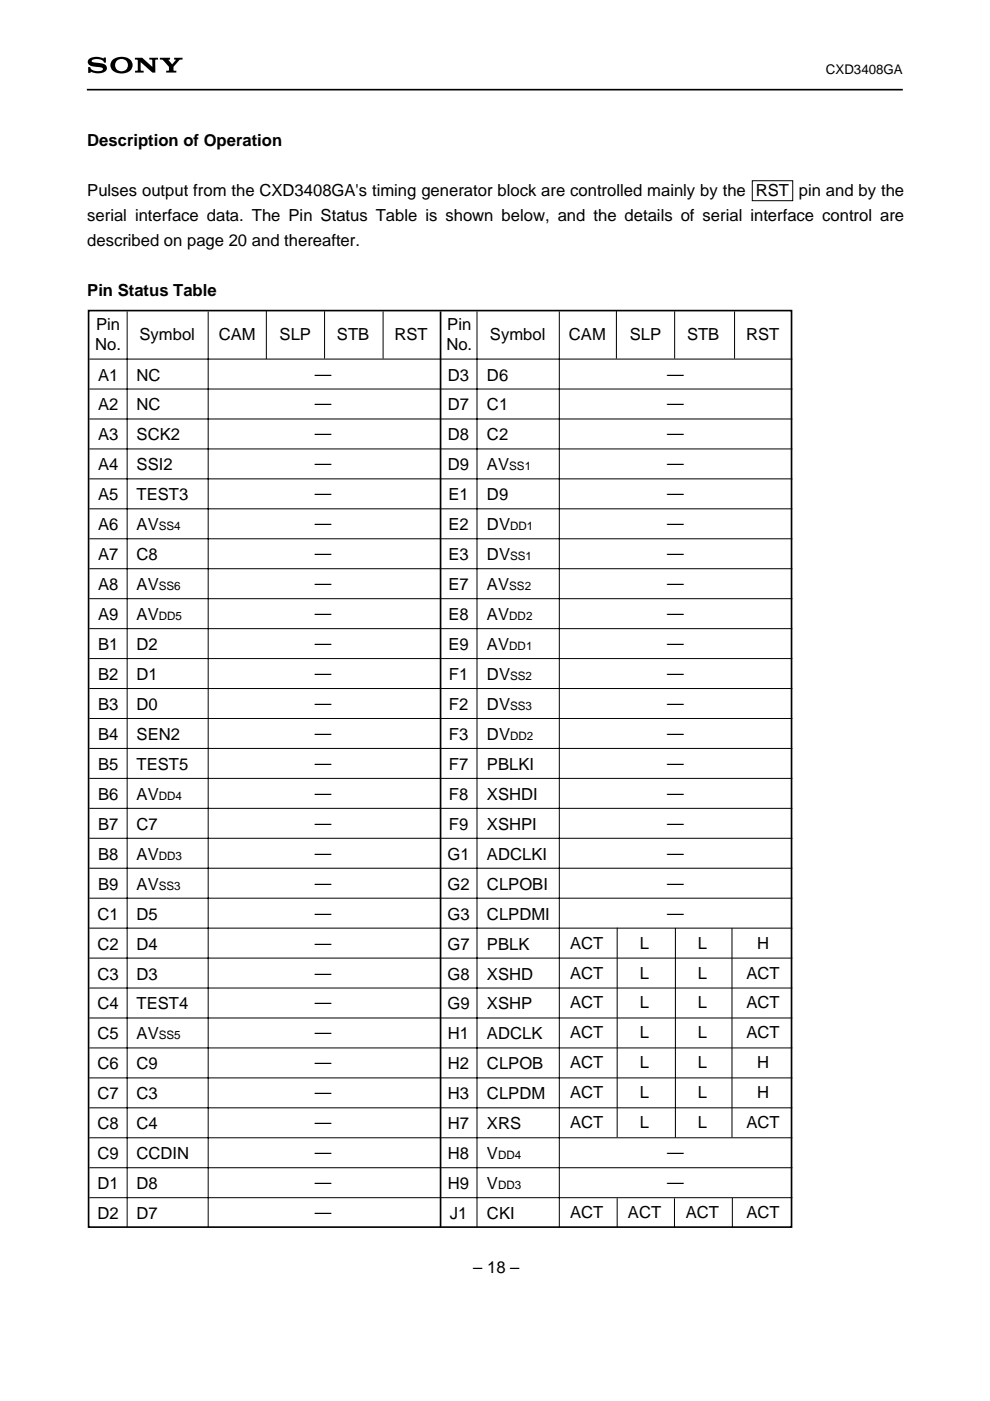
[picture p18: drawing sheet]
<svg xmlns="http://www.w3.org/2000/svg" width="210mm" height="297mm" viewBox="0 0 210 297" stroke-linecap="round" stroke-linejoin="round" font-family="sans-serif">
<defs><g id="words">
<g font-size="3.5">
<text x="18.5" y="31">Description of Operation</text>
<text x="18.5" y="41.6">Pulses output from the CXD3408GA's timing generator block are controlled mainly by the RST pin and by the</text>
<text x="18.5" y="46.9">serial interface data. The Pin Status Table is shown below, and the details of serial interface control are</text>
<text x="18.5" y="52.2">described on page 20 and thereafter.</text>
<text x="18.5" y="62.8">Pin Status Table</text>
<text x="20.4" y="70.1">Pin</text>
<text x="94.8" y="70.1">Pin</text>
<text x="20.2" y="74.3">No.</text>
<text x="29.6" y="72.2">Symbol</text>
<text x="46.4" y="72.2">CAM</text>
<text x="59.3" y="72.2">SLP</text>
<text x="71.4" y="72.2">STB</text>
<text x="83.7" y="72.2">RST</text>
<text x="94.6" y="74.3">No.</text>
<text x="103.9" y="72.2">Symbol</text>
<text x="120.6" y="72.2">CAM</text>
<text x="133.5" y="72.2">SLP</text>
<text x="145.7" y="72.2">STB</text>
<text x="158.2" y="72.2">RST</text>
<text x="20.8" y="80.7">A1</text>
<text x="29" y="80.7">NC</text>
<text x="66.8" y="80.5">—</text>
<text x="95" y="80.7">D3</text>
<text x="103.3" y="80.7">D6</text>
<text x="141.5" y="80.5">—</text>
<text x="20.8" y="87">A2</text>
<text x="29" y="87">NC</text>
<text x="66.8" y="86.8">—</text>
<text x="95" y="87">D7</text>
<text x="103.3" y="87">C1</text>
<text x="141.5" y="86.8">—</text>
<text x="20.8" y="93.4">A3</text>
<text x="29" y="93.4">SCK2</text>
<text x="66.8" y="93.2">—</text>
<text x="95" y="93.4">D8</text>
<text x="103.3" y="93.4">C2</text>
<text x="141.5" y="93.2">—</text>
<text x="20.8" y="99.7">A4</text>
<text x="29" y="99.7">SSI2</text>
<text x="66.8" y="99.5">—</text>
<text x="95" y="99.7">D9</text>
<text x="103.3" y="99.7">AV</text>
<text x="141.5" y="99.5">—</text>
<text x="20.8" y="106.1">A5</text>
<text x="29" y="106.1">TEST3</text>
<text x="66.8" y="105.9">—</text>
<text x="95.1" y="106.1">E1</text>
<text x="103.3" y="106.1">D9</text>
<text x="141.5" y="105.9">—</text>
<text x="20.8" y="112.4">A6</text>
<text x="29" y="112.4">AV</text>
<text x="66.8" y="112.2">—</text>
<text x="95.1" y="112.4">E2</text>
<text x="103.3" y="112.4">DV</text>
<text x="141.5" y="112.2">—</text>
<text x="20.8" y="118.8">A7</text>
<text x="29" y="118.8">C8</text>
<text x="66.8" y="118.6">—</text>
<text x="95.1" y="118.8">E3</text>
<text x="103.3" y="118.8">DV</text>
<text x="141.5" y="118.6">—</text>
<text x="20.8" y="125.1">A8</text>
<text x="29" y="125.1">AV</text>
<text x="66.8" y="124.9">—</text>
<text x="95.1" y="125.1">E7</text>
<text x="103.3" y="125.1">AV</text>
<text x="141.5" y="124.9">—</text>
<text x="20.8" y="131.5">A9</text>
<text x="29" y="131.5">AV</text>
<text x="66.8" y="131.3">—</text>
<text x="95.1" y="131.5">E8</text>
<text x="103.3" y="131.5">AV</text>
<text x="141.5" y="131.3">—</text>
<text x="20.8" y="137.8">B1</text>
<text x="29" y="137.8">D2</text>
<text x="66.8" y="137.6">—</text>
<text x="95.1" y="137.8">E9</text>
<text x="103.3" y="137.8">AV</text>
<text x="141.5" y="137.6">—</text>
<text x="66.8" y="144">—</text>
<text x="141.5" y="144">—</text>
<text x="20.8" y="144.2">B2</text>
<text x="29" y="144.2">D1</text>
<text x="95.2" y="144.2">F1</text>
<text x="103.3" y="144.2">DV</text>
<text x="20.8" y="150.5">B3</text>
<text x="29" y="150.5">D0</text>
<text x="66.8" y="150.3">—</text>
<text x="95.2" y="150.5">F2</text>
<text x="103.3" y="150.5">DV</text>
<text x="141.5" y="150.3">—</text>
<text x="20.8" y="156.9">B4</text>
<text x="29" y="156.9">SEN2</text>
<text x="66.8" y="156.7">—</text>
<text x="95.2" y="156.9">F3</text>
<text x="103.3" y="156.9">DV</text>
<text x="141.5" y="156.7">—</text>
<text x="20.8" y="163.2">B5</text>
<text x="29" y="163.2">TEST5</text>
<text x="66.8" y="163">—</text>
<text x="95.2" y="163.2">F7</text>
<text x="103.3" y="163.2">PBLKI</text>
<text x="141.5" y="163">—</text>
<text x="20.8" y="169.6">B6</text>
<text x="29" y="169.6">AV</text>
<text x="66.8" y="169.4">—</text>
<text x="95.2" y="169.6">F8</text>
<text x="103.3" y="169.6">XSHDI</text>
<text x="141.5" y="169.4">—</text>
<text x="20.8" y="175.9">B7</text>
<text x="29" y="175.9">C7</text>
<text x="66.8" y="175.7">—</text>
<text x="95.2" y="175.9">F9</text>
<text x="103.3" y="175.9">XSHPI</text>
<text x="141.5" y="175.7">—</text>
<text x="20.8" y="182.3">B8</text>
<text x="29" y="182.3">AV</text>
<text x="66.8" y="182.1">—</text>
<text x="94.9" y="182.3">G1</text>
<text x="103.3" y="182.3">ADCLKI</text>
<text x="141.5" y="182.1">—</text>
<text x="20.8" y="188.6">B9</text>
<text x="29" y="188.6">AV</text>
<text x="66.8" y="188.4">—</text>
<text x="94.9" y="188.6">G2</text>
<text x="103.3" y="188.6">CLPOBI</text>
<text x="141.5" y="188.4">—</text>
<text x="20.7" y="195">C1</text>
<text x="29" y="195">D5</text>
<text x="66.8" y="194.8">—</text>
<text x="94.9" y="195">G3</text>
<text x="103.3" y="195">CLPDMI</text>
<text x="141.5" y="194.8">—</text>
<text x="20.7" y="201.3">C2</text>
<text x="29" y="201.3">D4</text>
<text x="66.8" y="201.1">—</text>
<text x="94.9" y="201.3">G7</text>
<text x="103.3" y="201.3">PBLK</text>
<text x="120.9" y="201.1">ACT</text>
<text x="135.7" y="201.1">L</text>
<text x="148" y="201.1">L</text>
<text x="160.5" y="201.1">H</text>
<text x="20.7" y="207.7">C3</text>
<text x="29" y="207.7">D3</text>
<text x="66.8" y="207.5">—</text>
<text x="94.9" y="207.7">G8</text>
<text x="103.3" y="207.7">XSHD</text>
<text x="120.9" y="207.5">ACT</text>
<text x="135.7" y="207.5">L</text>
<text x="148" y="207.5">L</text>
<text x="158.3" y="207.5">ACT</text>
<text x="20.7" y="214">C4</text>
<text x="29" y="214">TEST4</text>
<text x="66.8" y="213.8">—</text>
<text x="94.9" y="214">G9</text>
<text x="103.3" y="214">XSHP</text>
<text x="120.9" y="213.8">ACT</text>
<text x="135.7" y="213.8">L</text>
<text x="148" y="213.8">L</text>
<text x="158.3" y="213.8">ACT</text>
<text x="20.7" y="220.4">C5</text>
<text x="29" y="220.4">AV</text>
<text x="66.8" y="220.2">—</text>
<text x="95" y="220.4">H1</text>
<text x="103.3" y="220.4">ADCLK</text>
<text x="120.9" y="220.2">ACT</text>
<text x="135.7" y="220.2">L</text>
<text x="148" y="220.2">L</text>
<text x="158.3" y="220.2">ACT</text>
<text x="20.7" y="226.7">C6</text>
<text x="29" y="226.7">C9</text>
<text x="66.8" y="226.5">—</text>
<text x="95" y="226.7">H2</text>
<text x="103.3" y="226.7">CLPOB</text>
<text x="120.9" y="226.5">ACT</text>
<text x="135.7" y="226.5">L</text>
<text x="148" y="226.5">L</text>
<text x="160.5" y="226.5">H</text>
<text x="20.7" y="233.1">C7</text>
<text x="29" y="233.1">C3</text>
<text x="66.8" y="232.9">—</text>
<text x="95" y="233.1">H3</text>
<text x="103.3" y="233.1">CLPDM</text>
<text x="120.9" y="232.9">ACT</text>
<text x="135.7" y="232.9">L</text>
<text x="148" y="232.9">L</text>
<text x="160.5" y="232.9">H</text>
<text x="20.7" y="239.4">C8</text>
<text x="29" y="239.4">C4</text>
<text x="66.8" y="239.2">—</text>
<text x="95" y="239.4">H7</text>
<text x="103.3" y="239.4">XRS</text>
<text x="120.9" y="239.2">ACT</text>
<text x="135.7" y="239.2">L</text>
<text x="148" y="239.2">L</text>
<text x="158.3" y="239.2">ACT</text>
<text x="20.7" y="245.8">C9</text>
<text x="29" y="245.8">CCDIN</text>
<text x="66.8" y="245.6">—</text>
<text x="95" y="245.8">H8</text>
<text x="103.3" y="245.8">V</text>
<text x="141.5" y="245.6">—</text>
<text x="66.8" y="251.9">—</text>
<text x="141.5" y="251.9">—</text>
<text x="20.7" y="252.1">D1</text>
<text x="29" y="252.1">D8</text>
<text x="95" y="252.1">H9</text>
<text x="103.3" y="252.1">V</text>
<text x="20.7" y="258.5">D2</text>
<text x="29" y="258.5">D7</text>
<text x="66.8" y="258.3">—</text>
<text x="95.4" y="258.5">J1</text>
<text x="103.3" y="258.5">CKI</text>
<text x="120.9" y="258.3">ACT</text>
<text x="133.1" y="258.3">ACT</text>
<text x="145.4" y="258.3">ACT</text>
<text x="158.3" y="258.3">ACT</text>
<text x="100.3" y="269.9">– 18 –</text>
</g>
<text font-size="2.8" x="175.1" y="15.6">CXD3408GA</text>
<g font-size="2.5">
<text x="108" y="99.7">SS1</text>
<text x="33.7" y="112.4">SS4</text>
<text x="108.2" y="112.4">DD1</text>
<text x="108.2" y="118.8">SS1</text>
<text x="33.7" y="125.1">SS6</text>
<text x="108" y="125.1">SS2</text>
<text x="33.7" y="131.5">DD5</text>
<text x="108" y="131.5">DD2</text>
<text x="108" y="137.8">DD1</text>
<text x="108.2" y="144.2">SS2</text>
<text x="108.2" y="150.5">SS3</text>
<text x="108.2" y="156.9">DD2</text>
<text x="33.7" y="169.6">DD4</text>
<text x="33.7" y="182.3">DD3</text>
<text x="33.7" y="188.6">SS3</text>
<text x="33.7" y="220.4">SS5</text>
<text x="105.6" y="245.8">DD4</text>
<text x="105.6" y="252.1">DD3</text>
</g>
</g></defs>
<path d="M18.8 12.6a3.4 3.4 0 0 1 3.2-.3v-.1h.5v1.1h-.4a1.74 1.74 0 0 0-2.7-.3 .67 .67 0 0 0 .9 .3h.6a1.55 1.55 0 0 1 1.8 1.2 1.78 1.78 0 0 1-2.2 1l-1.2-.3-.1 .3h-.5v-1.3h.4a1.75 1.75 0 0 0 2.5 .8l.2-.4a2.29 2.29 0 0 0-1.9-.5 1.03 1.03 0 0 1-1-.4 1.03 1.03 0 0 1-.1-1.1zM23.9 12.7a2.83 2.83 0 0 1 4.1 .5 1.84 1.84 0 0 1-2.2 2.4v-.5a1.31 1.31 0 0 0 1.1-1.9 1.31 1.31 0 0 0-2.2-.2 1.31 1.31 0 0 0 .8 2.1h.3v.5a1.87 1.87 0 0 1-2.3-2.4zM28.6 12.2h1.5l2.2 2-.1-1.5-.5-.1v-.4h1.8v.4l-.6 .1v2.7h-.6l-2.5-2.2v1.7l.7 .1v.4h-1.9v-.4l.6-.1v-2l-.1-.2-.5-.1zM33.9 12.2h2.2v.4l-.4 .2 .8 .8 .8-.8-.4-.2v-.4h1.7v.4l-.5 .1-1.3 1.5v.7l.6 .1v.4h-2.2v-.4l.6-.1v-.5a3.1 3.1 0 0 0-1.2-1.6l-.7-.2z" fill="#000"/>
<path d="M18.4 19h173M18.8 65.9h149v194.3h-149zM93.4 66v194.2" fill="none" stroke="#000" stroke-width=".35"/>
<g fill="none" stroke="#000" stroke-width=".21">
<path d="M159.5 38.3h8.6v4.2h-8.6zM19 76.1h149M27 66v194.2M44.1 66v194.2M56.5 66v10M68.8 66v10M81.2 66v10M101.1 66v194.2M118.6 66v194.2M130.7 66v10M143 66v10M155.7 66v10"/>
<path d="M19 82.5h149M19 88.8h149M19 95.2h149M19 101.5h149M19 107.9h149M19 114.2h149M19 120.6h149M19 126.9h149M19 133.3h149M19 139.6h149M19 146h149M19 152.3h149"/>
<path d="M19 158.7h149M19 165h149M19 171.4h149M19 177.7h149M19 184.1h149M19 190.4h149M19 196.8h149M130.9 196.7v44.4M143.2 196.7v44.5M155.2 196.7v44.5M19 203.1h149M19 209.5h149"/>
<path d="M19 215.8h149M19 222.2h149M19 228.5h149M19 234.9h149M19 241.2h149M19 247.6h149M19 253.9h149M130.9 254v6.2M143 254.1v6.1M155.3 254v6.2"/>
</g>
<use href="#words"/>
</svg>
